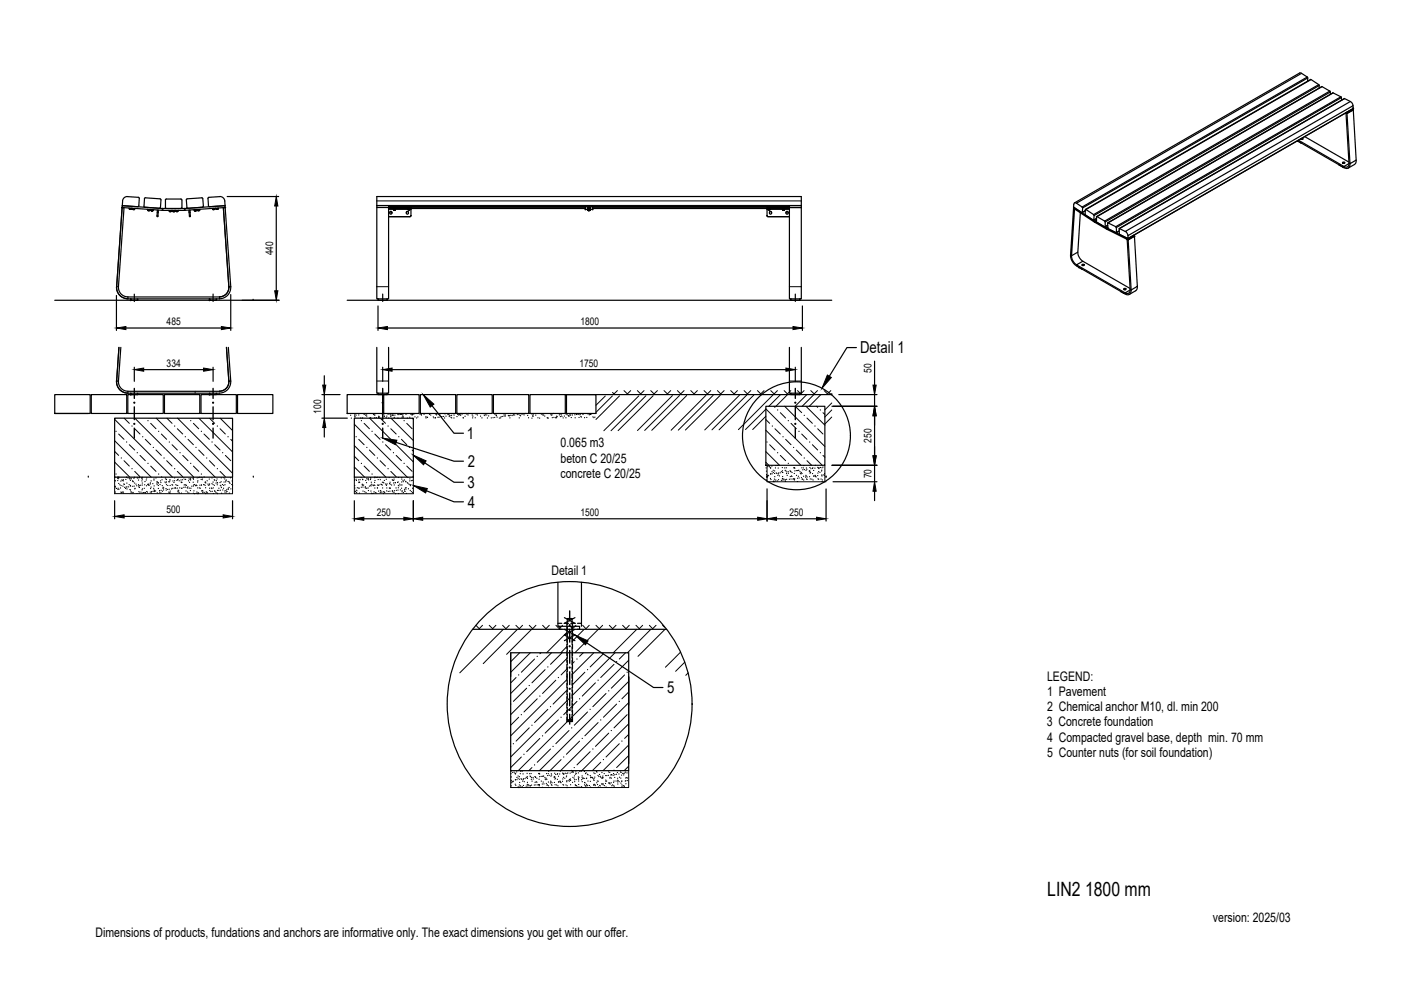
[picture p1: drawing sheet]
<svg xmlns="http://www.w3.org/2000/svg" width="297mm" height="210mm" viewBox="0 0 297 210" stroke-linecap="round" stroke-linejoin="round" font-family="sans-serif">
<defs><g id="words">
<text font-size="4.2" x="222" y="189.9">LIN2 1800 mm</text>
<g font-size="3.5">
<text x="182.4" y="74.9">Detail 1</text>
<text x="99" y="93.1">1</text>
<text x="99.2" y="99">2</text>
<text x="99.1" y="103.5">3</text>
<text x="99.2" y="107.6">4</text>
<text x="141.4" y="147">5</text>
</g>
<g font-size="2.8">
<text x="118.8" y="94.9">0.065 m3</text>
<text x="118.8" y="98.1">beton C 20/25</text>
<text x="118.8" y="101.3">concrete C 20/25</text>
<text x="116.9" y="122">Detail 1</text>
<text x="222" y="144.4">LEGEND:</text>
<text x="222" y="147.6">1 Pavement</text>
<text x="221.9" y="154">3 Concrete foundation</text>
<text x="222" y="150.7">2 Chemical anchor M10, dl. min 200</text>
<text x="222" y="157.2">4 Compacted gravel base, depth min. 70 mm</text>
<text x="222" y="160.4">5 Counter nuts (for soil foundation)</text>
<text x="257.2" y="195.4">version: 2025/03</text>
<text x="20.2" y="198.6">Dimensions of products, fundations and anchors are informative only. The exact dimensions you get with our offer.</text>
</g>
<g font-size="2.2">
<text x="57.9" y="54.1" transform="rotate(-90 57.9 54.1)">440</text>
<text x="35.3" y="68.9">485</text>
<text x="123.1" y="68.9">1800</text>
<text x="35.3" y="77.7">334</text>
<text x="122.8" y="77.7">1750</text>
<text x="184.8" y="79.1" transform="rotate(-90 184.8 79.1)">50</text>
<text x="68.1" y="87.7" transform="rotate(-90 68.1 87.7)">100</text>
<text x="184.8" y="93.9" transform="rotate(-90 184.8 93.9)">250</text>
<text x="184.8" y="101.4" transform="rotate(-90 184.8 101.4)">70</text>
<text x="35.3" y="108.8">500</text>
<text x="79.9" y="109.3">250</text>
<text x="123.1" y="109.3">1500</text>
<text x="167.4" y="109.3">250</text>
</g>
</g></defs>
<!-- layer: 0 -->
<g fill="none" stroke="#000" stroke-width=".25">
<path d="M276 15.6l-.5-.1-47.7 27.5M277.2 16.3v.2M277.2 16.3l-47.8 27.6-1.5-.9-.2 .2-.1 .7 1.8 1.2 .1-1 47.8-27.6M277.2 16.3l-1.2-.7-47.8 27.5M277.3 16.5l-.1 .7M277.9 16.8v.1M277.9 16.8l-47.7 27.6M279.6 17.9l.1 .2M279.7 18.1l-47.7 27.6M279.7 18.1v.6M280.3 18.4l-47.8 27.5M281.9 19.3l.1 .2"/>
<path d="M281.9 19.3l-1.6-.9-47.7 27.5M281.9 19.3l-47.7 27.6-1.6-1M282.1 19.5l-47.8 27.6v.9M282.1 19.5v.5M282.6 19.7h.1M282.6 19.7l-47.7 27.6M275.1 29.9l9.9 5.7M275.1 29.9h.1M275.3 29.7l9.7 5.6 1-.6M275.9 30.3h.1M275.9 29.5h.3M276.1 29.2l.1 .1a.23 .23 0 0 1-.1 .3 .23 .23 0 0 1-.3-.2"/>
<path d="M276.6 29l9.4 5.4M284 35h.1M284 35l.7 .4M284.3 20.5l.1 .2M284.4 21.2v-.5l-47.7 27.6M284.6 34.5a.22 .22 0 0 1 .3-.2 .22 .22 0 0 1 .1 .3h-.3zM284.7 35.4h.1M284.7 34.6h.3M285.1 20.9l-47.8 27.6M285.3 23.9l.3 .2 1.3-.8 .6 10.6-1.3 .8-.6-10.6-.2-.1 .6 10.6a.62 .62 0 0 1 .1 .8l-.5 .3-.6-.1M285.6 23.8h.1M285.6 23.8l1.3-.8v.3l-1.3 .8z"/>
<path d="M286 34.6a.66 .66 0 0 1-.3 .7 .66 .66 0 0 1-.7 0v.3M286.3 21.5l-1.2-.6-47.8 27.6M286.9 22.4v.6l-47.7 27.6 47.7-27.6M286.9 23h.1M287.5 33.9l-.2 .9-1.5 .8M25.9 44l-1.2 16.8 1.2-16.8h.4l-1.2 16.8M25.9 43.5l.1 .1M26 43.6l3.2 .2 .2-.2M26 42.6l-.1 1M27.1 41.7a1.01 1.01 0 0 0-1.1 .9M27.1 41.7l2.4 .2-.1 1.8M27.3 44.1l.2 .2"/>
<path d="M27.5 44.3h.1M27.5 44.3h.2M27.7 44.3h.1M27.8 44.3h.1M27.9 44.1l-.1 .2M28 44.1l.2 .2M28.2 44.3h.1M28.2 44.3h.2M28.2 44.3v.1M28.3 44.3h.1M28.4 44.4h.1M28.4 44.3v.1"/>
<path d="M28.6 44.2l-.2 .2M30.6 42.1l.2-.2 3.3 .3-.1 1.8M30.6 42.1l-.1 1.6 .2 .2M30.7 43.9l3.1 .3M31.2 44.4l.2 .2M31.4 44.6h.1M31.4 44.5v.1M31.4 44.6h.2M31.5 44.5l.1 .1M31.6 44.6h.1M31.8 44.4l-.2 .2M31.9 44.4l.2 .2"/>
<path d="M32.1 44.6h.1M32.2 44.6h.1M32.3 44.6h.1M32.5 44.5l-.2 .1M33.4 44.5l-.1 1.4h.2l.1-1.4M34 44l-.2 .1M34.4 44.6h.1M34.4 44.6l-8.5-.6v-.4l8.6 .6h4.6l8.6-.6v.4l-8.4 .6M34.6 44.6h4.5M35.1 42.4l.2-.2h3.1l.2 .2M35.1 44l.2 .2M35.1 42.4v1.6"/>
<path d="M35.8 44.6l.1 .1M35.9 44.7l.1 .1M35.9 44.8h.1M36 44.8h.1M36.1 44.8h.1M36.2 44.8h.1M36.4 44.6l-.2 .2M36.5 44.6l.2 .2M36.7 44.8h.1M36.8 44.8h.1M36.9 44.7h.1M36.9 44.8h-.1"/>
<path d="M36.9 44.8h.1M36.9 44.8l.2-.2-.2 .2M37.2 44.6l.1 .1M37.4 44.8h.1M37.6 44.8h.1M37.7 44.8h-.1M37.8 44.6l-.1 .1M38.6 44l-.2 .2M38.6 42.4v1.6M39.2 44.6h-.1M39.6 44l.2 .1M40.3 44.5l.1 1.4h-.2l-.1-1.4"/>
<path d="M41.1 44.5l.2 .1M41.3 44.6h.1M41.4 44.6h.1M41.5 44.6h.1M41.5 44.6h-.1M41.7 44.4l-.2 .2M41.8 44.4l.2 .2M42 44.6h.1M42.1 44.6h.1M42.2 44.6h.1M42.4 44.4l-.2 .2M43 42.1l-.2-.2-3.2 .3v1.8"/>
<path d="M43 42.1l.1 1.6M43.1 43.7l-.2 .2-3.1 .3M44.3 41.8l-.2 .3 .1 1.6M45 44.2l.2 .2M45.2 44.4h.1M45.3 44.4h.1M45.4 44.3v.1M45.4 44.3l-.1 .1M45.6 44.1l-.2 .2M45.7 44.1l.2 .2M45.9 44.3h.1M46.1 44.3h.1"/>
<path d="M46.1 44.3h-.2M46.3 44.1l-.2 .2M46.6 41.7l-2.3 .1M46.6 41.7a1.01 1.01 0 0 1 1.1 .9v1M47.4 44l1.1 16.8-1.1-16.8h.3l1.2 16.8a2.4 2.4 0 0 1-2.4 2.5l-19.4 .1M47.7 43.6l-3.3 .2-.2-.2M47.7 43.5v.1M48.2 41.7h10.9M58.6 43.7v18M79.9 44v-.4h2.5v.4h4.7v1.7l-.2 .2M79.9 44h2.5v19.4h-2.5zM79.9 43.6v-1.9h90v1.9"/>
<path d="M82.4 44.2h4.6M82.4 43.8h85M82.4 45.9h4.5M82.6 45l.3-.2 .1 .1a.31 .31 0 0 1 .1 .3 .31 .31 0 0 1-.2 .2l-.3-.2M82.7 45.1v.1M83.5 44.4h.1M83.5 44.4v.1M83.5 44.4h.2M83.7 44.4h.1M83.7 44.4l-.1 .1M83.7 44.5h.1M83.7 44.4v.1"/>
<path d="M83.8 44.4h.1M83.9 44.3h-.6l.2 .2M83.9 44.3l-.1 .1M86.4 44.2l.2 .2M86.4 44.2h.6M86.6 44.4h.1M86.7 44.4h.1M86.8 44.4h.1M86.9 44.4h-.1M86.9 44.4h.1M87 44.2l-.1 .2M87 44.2h37.1"/>
<path d="M87.1 44.1h37M87.1 45.7l-.2 .2M124.1 43.6h1.5M124.1 43.7v.7h.6M124.6 44.2h.6M124.6 43.9l.1 .2M124.6 44.2l.1 .2M124.6 44.4l.1 .2M124.7 44.1h.1M124.7 44.4h.1M124.7 44.6h.1M124.8 44.6h.1"/>
<path d="M124.8 44.1h.1M124.8 44.4h.1M124.8 44.4h-.1M124.9 44.1h.1M124.9 44.4h-.1M124.9 44.4h.1M124.9 44.6h.1M125 44.1h.1M125 44.6h.1M125 44.4h.1M125 44.5v.1M125.2 44.2l-.2 .2"/>
<path d="M125.2 43.9h-.6M125.2 44.4l-.2 .2M125.2 43.9l-.2 .2M125.6 43.7v.7h-.6M125.6 44.1h37M162.6 45.7l.2 .2M162.7 44.2l.1 .2M162.7 44.2h.6l-.1 .2M162.7 44.2h-37.1M162.8 45.9h4.6M162.9 44.4h.1M163 44.4h-.1"/>
<path d="M163 44.4h.1M163.1 44.4h-.1M163.1 44.4h.1M163.2 44.4h-.1M163.2 44.4h.1M163.6 45l-.2-.2-.3 .2 .3 .4 .2-.2M163.6 45.1v.1M165.8 44.3l.2 .2M166 44.4h.1M166 44.4v.1M166 44.5h.1M166.1 44.5h.1"/>
<path d="M166.1 44.4h.1M166.2 44.5h.1M166.2 44.4h.1M166.2 44.4l.1 .1M166.3 44.3h.1l-.2 .2M166.3 44.3h-.5M167.4 43.6h2.5v.4h-2.5zM167.4 44h2.5v19.4h-2.5zM167.4 44.2h-4.7M167.4 44h-4.8v1.7l.2 .2M227 54.1a2.83 2.83 0 0 0 1.2 2.3M227.6 43.9l4.5 3v.2l-4.5-2.9z"/>
<path d="M227.6 44.2l.2 .1-.6 9.9-.2-.1zM227.6 43.9h.1M228.5 53.5a2.39 2.39 0 0 0 1.1 1.9M228.7 56.7h.1M228.8 56.7l.7 .4M228.8 56.7h.1M229.1 45.1l-.6 8.4-1.3 .7a2.39 2.39 0 0 0 1 1.9v.3l10.4 5.9M229.4 56.1a.21 .21 0 0 1 .3-.1 .21 .21 0 0 1 0 .3h-.3zM229.4 43.9l.1 .2M229.4 57.1h.1M229.5 57.1h.1M229.5 56.3h.3"/>
<path d="M230 45.4l1.8 1.3 .2-1M230.1 45.4l.1-1 1.7 1.1M230.1 44.7l-.6 .4 .6-.4M230.2 44.4l47.8-27.5 1.6 1-47.7 27.6M231.9 45.5l.1 .2M231.9 46.6l.6-.3-.6 .4M232.1 47.1l.1 .1M232.2 46.9l2.4 1.4v.3l-2.4-1.4zM232.5 46.7l-.3 .2M232.5 46.8l-.3 .1M232.6 45.9l-.1 .1 .1 1.1M232.6 47.2l1.6 .9"/>
<path d="M234.2 46.9l.1 .1M234.3 48l-.1 .1M234.6 48.5l.1 .1M234.6 48.3h.1M234.9 47.8l-.6 .3M234.9 47.7l-.6 .3M234.9 48.3l-.2 .1M234.9 48.2l-.3 .1M234.9 48.3l.1 .2M234.9 47.3l47.7-27.6 1.7 .8-47.7 27.6M236.6 48.1l.1 .1M236.6 48.1l-1.7-.8v1"/>
<path d="M236.7 48.3v1.1l-1.7-.9M237.3 49l-.6 .3M237.3 49.5l1.9 1.1-.1-.6M238.6 49.1l47.7-27.6 .4 .3 .2 .6-47.8 27.6-.2-.6zM238.6 49.1l-1.3-.6v1M239.2 50.6l1.3-.8v.3l-1.3 .8zM239.2 50.6l-4.5-2.2v.2l4.5 2.3-.2-.1 .6 10.6a.62 .62 0 0 1 0 .9l-.3 .2a.56 .56 0 0 1-.7-.4M239.2 50.9l1.3-.8 .6 10.6-1.3 .8zM240.5 49.8h.1M11.6 63.7h47.6M24.7 62.6v7.5M24.7 60.8a2.4 2.4 0 0 0 2.4 2.5"/>
<path d="M25.1 60.8a2 2 0 0 0 2 2.1M25.2 73.7l-.5 7.1M25.6 73.7l-.5 7.1M26.7 69.5h20.2M27.1 63h19.4M28.5 62.4v1.5M28.5 77.9v2.9M29.2 63.4v.3h-1.5v-.3v.3M30.5 78.4h12.7M45.2 62.3v1.6M45.2 77.9v2.9M45.9 63.4v.3h-1.5v-.3v.3"/>
<path d="M48 73.7l.5 7.1M48.4 73.7l.5 7.1a2.4 2.4 0 0 1-2.4 2.5M48.5 60.8a2 2 0 0 1-2 2.1M48.9 62.5v7.6M53.7 63.7h.1M68.8 79.7v2M73.6 63.7h102.7M79.9 73.7v9.7h2.5v-9.7M80.1 63.4v.3h2v-.3M80.1 64.9v5.2M81.1 62.3v1.6M81.1 77.9v2.9"/>
<path d="M82.1 69.5h86M83.1 78.4h83.5M167.4 73.7v9.7h2.5v-9.7M167.6 63.4v.3h2v-.3M168.6 62.3v1.6M168.6 77.9v2.9M170.1 64.9v5.2M181.6 73.7h-2l-3.8 6.1M185.4 76.6v5.1M237.6 61.8h.1M237.6 61.8l.7 .4M238.2 61.2a.23 .23 0 0 1 .4-.1 .23 .23 0 0 1 0 .3h-.3z"/>
<path d="M238.3 62.2h.1M238.3 61.4h.3M239.6 61.2l-10-5.8-1.4 .7 10.4 6M239.6 61.4a.67 .67 0 0 1-.3 .7 .67 .67 0 0 1-.7 0M239.6 61.5l-1 .6M241.1 60.7l-.1 .8-1.6 .9M11.6 83.7h7.5v4h-7.5zM11.6 87.7h7.1M19.4 83.7h7.5v4h-7.5zM24.3 88.7h25v12.5h-25zM24.7 80.8a2.4 2.4 0 0 0 2.4 2.5M25.1 80.8a2 2 0 0 0 2 2.1"/>
<path d="M27.1 83.7h7.5v4h-7.5zM27.1 83.4h19.4M29.2 83.4v.3h-1.5v-.3v.3M34.9 83.7h7.5v4h-7.5zM42.6 83.7h7.5v4h-7.5zM45.9 83.4v.3h-1.5v-.3v.3M48.5 80.8a2 2 0 0 1-2 2.1l-19.4 .1M50.4 83.7h7.5v4h-7.5zM68.2 83.7h3.9M68.2 88.7h5.4M68.8 83.7v5M68.8 90.6v2.1"/>
<path d="M73.6 83.7h7.5v4h-7.5zM75.1 88.7h12.5v12.5h-12.5zM80.1 83.4v.3h2v-.3M81.4 83.7h7.5v4h-7.5zM84 93.8l12.3 4h2M89.1 83.7h7.5v4h-7.5zM90.1 98.1l6.2 4.1h2M91.6 86l4.7 5.9h2M96.9 83.7h7.5v4h-7.5zM104.6 83.7h7.5v4h-7.5zM112.4 83.7h7.5v4h-7.5zM119.9 83.7h56.4"/>
<path d="M120.1 83.7h6.3v4h-6.3zM162.4 86.1h12.5v12.6h-12.5zM167.6 83.4v.3h2v-.3M176.3 83.7h.1M176.4 86.1h9.5M176.4 98.7h9.5M177.8 83.7h8.1M185.4 83.7v2.4M185.4 88.2v8.4M185.4 98.7v3.4M18.7 101.2h.1M24.3 106.2v3.8"/>
<path d="M26.3 109.5h21M49.3 106.2v3.8M53.7 101.2h.1M75.1 106.2v4.3M77.1 110h8.5M87.6 101.2h.1M87.6 106.2v4.3M89.6 110h71M90.4 104l5.9 2.4h2M162.6 101.2h.1M162.6 103.6v6.9M164.6 110h8.5"/>
<path d="M175.1 101.2h.1M175.1 103.7v6.8M176.6 102.1h9.3M185.4 104.2v1.9M100.2 133.4h41.1M108.3 138.4h25v25h-25zM108.3 138.5v4.9M118.3 123.5v9.3h4.6v.6M118.3 132.2h.8M118.7 132.8v.6M119.6 132.2h1M119.7 133.4l2.2 1.2-2.2 1.2"/>
<path d="M119.7 131l2.2 1.2M120.2 132.2v1.1M120.2 133.7v1M120.2 135.2v.9M120.2 136.6v1M120.2 138v1M120.2 139.5v.9M120.3 133.4h.1M120.3 131.2h1M120.3 131.2v1.2M120.3 132.9v.9M120.3 134.3v.9"/>
<path d="M120.3 135.7v1M120.3 137.2v.9M120.3 138.6v.9M121 132.2h1M121.3 133.4h.1M121.3 131.2v1.2M121.3 132.9v.9M121.3 134.3v.9M121.3 135.7v1M121.3 137.2v.9M121.3 138.6v.9M121.4 132.2v1.1"/>
<path d="M121.4 133.7v1M121.4 135.2v.9M121.4 136.6v1M121.4 138v1M121.4 139.5v.9M121.9 133.4l-2.2 1.2 2.2 1.2M121.9 131l-2.2 1.2M122.5 132.2h.8M123.3 123.5v9.3M124.4 136.3l14.2 9.5h2M120.2 140.9v1M120.2 142.3v2.1"/>
<path d="M120.2 144.9v.9M120.2 146.3v1M120.2 147.7v1M120.2 149.2v.9M120.2 150.6v.9M120.2 152v1h1.2v-1M120.3 152.6h1M120.3 140v1M120.3 141.4v1M120.3 142.9v.9M120.3 144.3v.9M120.3 145.7v1"/>
<path d="M120.3 147.1v1M120.3 148.6v.9M120.3 150v1M120.3 151.4v1.2M121.3 140v1M121.3 141.4v1M121.3 142.9v.9M121.3 144.3v.9M121.3 145.7v1M121.3 147.1v1M121.3 148.6v.9M121.3 150v1"/>
<path d="M121.3 151.4v1.2M121.4 140.9v1M121.4 142.3v2.1M121.4 144.9v.9M121.4 146.3v1M121.4 147.7v1M121.4 149.2v.9M121.4 150.6v.9M133.3 143.5v18.4"/>
<circle cx="86.3" cy="45.1" r=".26"/>
<circle cx="166.8" cy="45.1" r=".26"/>
<circle cx="168.9" cy="92.4" r="11.4"/>
<circle cx="120.8" cy="149.3" r="26"/>
</g>
<g fill="none" stroke="#000" stroke-width=".3">
<path d="M28.5 82.4v2.1M28.5 86.3v2.7M28.5 90.8v2.1M45.2 82.4v2.1M45.2 86.3v2.7M45.2 90.8v2.1M81.1 82.4v2.1M81.1 86.3v2.7M81.1 90.8v2.1M168.6 82.4v2.1M168.6 86.3v2.7M168.6 90.8v2.1"/>
<path d="M120.8 129.5v2.1M120.8 133.4v2.7M120.8 137.9v2.7M120.8 142.4v2.7M120.8 146.9v2.7M120.8 151.4v2.1"/>
</g>
<g fill="#000" stroke="#000" stroke-width=".21">
<path d="M58.6 41.7l.3 2h-.7zM24.7 69.5l2-.3v.7zM28.5 78.4l2-.4v.7zM43.2 78l2 .4-2 .3zM46.9 69.2l2 .3-2 .4zM58.2 61.7h.7l-.3 2zM80.1 69.5l2-.3v.7zM81.1 78.4l2-.4v.7zM166.6 78l2 .4-2 .3zM168.1 69.2l2 .3-2 .4zM68.4 81.7h.7l-.3 2zM68.8 88.7l.3 1.9h-.7z"/>
<path d="M81.1 92.9l3 .4-.3 1zM87.6 96.5l2.7 1.2-.5 .8zM89.7 83.7l2.3 2-.8 .6zM175.4 79.5l.9 .5-2 2.3zM185.4 86.1l.4 2.1h-.7zM185.1 96.6h.7l-.4 2.1zM185.1 81.7h.7l-.4 2zM24.3 109.5l2-.4v.7zM47.3 109.1l2 .4-2 .3zM75.1 110l2-.3v.6zM85.6 109.7l2 .3-2 .3zM87.6 110l2-.3v.6z"/>
<path d="M87.6 102.9l3 .7-.4 .9zM160.6 109.7l2 .3-2 .3zM162.6 110l2-.3v.6zM173.1 109.7l2 .3-2 .3zM185.4 102.1l.4 2.1h-.7zM121.9 134.6l2.8 1.3-.6 .8z"/>
<circle cx="284" cy="35" r=".11"/>
<circle cx="286.9" cy="23" r=".11"/>
<circle cx="25.9" cy="44" r=".11"/>
<circle cx="27.5" cy="44.3" r=".11"/>
<circle cx="27.6" cy="44.3" r=".11"/>
<circle cx="27.7" cy="44.3" r=".11"/>
<circle cx="27.8" cy="44.3" r=".11"/>
<circle cx="28.2" cy="44.3" r=".08"/>
<circle cx="28.2" cy="44.3" r=".11"/>
<circle cx="28.3" cy="44.3" r=".08"/>
<circle cx="28.3" cy="44.3" r=".11"/>
<circle cx="28.3" cy="44.4" r=".11"/>
<circle cx="28.4" cy="44.4" r=".11"/>
<circle cx="31.4" cy="44.6" r=".11"/>
<circle cx="31.5" cy="44.6" r=".11"/>
<circle cx="31.6" cy="44.6" r=".08"/>
<circle cx="31.6" cy="44.6" r=".11"/>
<circle cx="32.1" cy="44.6" r=".11"/>
<circle cx="32.2" cy="44.6" r=".08"/>
<circle cx="32.2" cy="44.6" r=".11"/>
<circle cx="32.3" cy="44.6" r=".11"/>
<circle cx="36" cy="44.8" r=".11"/>
<circle cx="36.1" cy="44.8" r=".11"/>
<circle cx="36.2" cy="44.8" r=".11"/>
<circle cx="36.7" cy="44.8" r=".11"/>
<circle cx="36.8" cy="44.8" r=".11"/>
<circle cx="36.9" cy="44.8" r=".11"/>
<circle cx="37" cy="44.8" r=".08"/>
<circle cx="37" cy="44.8" r=".11"/>
<circle cx="37.4" cy="44.8" r=".11"/>
<circle cx="37.5" cy="44.8" r=".11"/>
<circle cx="37.6" cy="44.8" r=".11"/>
<circle cx="41.3" cy="44.6" r=".11"/>
<circle cx="41.4" cy="44.6" r=".11"/>
<circle cx="41.5" cy="44.6" r=".11"/>
<circle cx="41.5" cy="44.6" r=".08"/>
<circle cx="41.6" cy="44.6" r=".11"/>
<circle cx="42" cy="44.6" r=".11"/>
<circle cx="42" cy="44.6" r=".08"/>
<circle cx="42.1" cy="44.6" r=".11"/>
<circle cx="42.2" cy="44.6" r=".11"/>
<circle cx="45.2" cy="44.4" r=".11"/>
<circle cx="45.3" cy="44.4" r=".11"/>
<circle cx="45.4" cy="44.3" r=".11"/>
<circle cx="45.9" cy="44.3" r=".11"/>
<circle cx="46" cy="44.3" r=".11"/>
<circle cx="46.1" cy="44.3" r=".11"/>
<circle cx="47.7" cy="44" r=".11"/>
<circle cx="83.5" cy="44.4" r=".11"/>
<circle cx="83.5" cy="44.5" r=".11"/>
<circle cx="83.6" cy="44.4" r=".08"/>
<circle cx="83.6" cy="44.4" r=".11"/>
<circle cx="83.6" cy="44.5" r=".11"/>
<circle cx="83.7" cy="44.4" r=".11"/>
<circle cx="83.7" cy="44.5" r=".11"/>
<circle cx="83.8" cy="44.4" r=".11"/>
<circle cx="86.6" cy="44.4" r=".08"/>
<circle cx="86.6" cy="44.4" r=".11"/>
<circle cx="86.7" cy="44.4" r=".11"/>
<circle cx="86.8" cy="44.4" r=".11"/>
<circle cx="86.9" cy="44.4" r=".11"/>
<circle cx="124.1" cy="44.4" r=".11"/>
<circle cx="124.7" cy="44.6" r=".08"/>
<circle cx="124.7" cy="44.1" r=".11"/>
<circle cx="124.7" cy="44.6" r=".11"/>
<circle cx="124.7" cy="44.4" r=".11"/>
<circle cx="124.8" cy="44.1" r=".11"/>
<circle cx="124.8" cy="44.4" r=".11"/>
<circle cx="124.8" cy="44.6" r=".11"/>
<circle cx="124.8" cy="44.6" r=".08"/>
<circle cx="124.9" cy="44.4" r=".08"/>
<circle cx="124.9" cy="44.4" r=".11"/>
<circle cx="124.9" cy="44.6" r=".11"/>
<circle cx="124.9" cy="44.1" r=".11"/>
<circle cx="124.9" cy="44.1" r=".08"/>
<circle cx="125" cy="44.4" r=".08"/>
<circle cx="125" cy="44.4" r=".11"/>
<circle cx="125" cy="44.6" r=".11"/>
<circle cx="125" cy="44.1" r=".11"/>
<circle cx="125" cy="44.1" r=".08"/>
<circle cx="125.6" cy="44.4" r=".11"/>
<circle cx="162.9" cy="44.4" r=".11"/>
<circle cx="163" cy="44.4" r=".11"/>
<circle cx="163.1" cy="44.4" r=".11"/>
<circle cx="163.2" cy="44.4" r=".08"/>
<circle cx="163.2" cy="44.4" r=".11"/>
<circle cx="166" cy="44.4" r=".11"/>
<circle cx="166" cy="44.5" r=".11"/>
<circle cx="166.1" cy="44.5" r=".11"/>
<circle cx="166.1" cy="44.4" r=".11"/>
<circle cx="166.2" cy="44.5" r=".11"/>
<circle cx="166.2" cy="44.4" r=".08"/>
<circle cx="166.2" cy="44.4" r=".11"/>
<circle cx="166.2" cy="44.5" r=".08"/>
<circle cx="166.3" cy="44.4" r=".11"/>
<circle cx="228.7" cy="56.7" r=".11"/>
<circle cx="239" cy="50.8" r=".11"/>
<circle cx="240.5" cy="50.1" r=".11"/>
<circle cx="27.7" cy="63.7" r=".11"/>
<circle cx="44.4" cy="63.7" r=".11"/>
<circle cx="48.5" cy="60.8" r=".08"/>
<circle cx="24.7" cy="80.8" r=".08"/>
<circle cx="27.7" cy="83.7" r=".11"/>
<circle cx="28.5" cy="85.4" r=".12"/>
<circle cx="28.5" cy="89.9" r=".12"/>
<circle cx="44.4" cy="83.7" r=".11"/>
<circle cx="45.2" cy="85.4" r=".12"/>
<circle cx="45.2" cy="89.9" r=".12"/>
<circle cx="48.5" cy="80.8" r=".08"/>
<circle cx="81.1" cy="89.9" r=".12"/>
<circle cx="81.1" cy="85.4" r=".12"/>
<circle cx="168.6" cy="85.4" r=".12"/>
<circle cx="168.6" cy="89.9" r=".12"/>
<circle cx="120.8" cy="132.5" r=".12"/>
<circle cx="120.8" cy="137" r=".12"/>
<circle cx="120.8" cy="150.5" r=".12"/>
<circle cx="120.8" cy="146" r=".12"/>
<circle cx="120.8" cy="141.5" r=".12"/>
</g>
<!-- layer: SRAFY -->
<g fill="none" stroke="#000" stroke-width=".21">
<path d="M24.3 98l3.2 3.2M24.3 93.4l7.8 7.8M24.3 88.9l12.3 12.3M24.3 95.7l.9 .9M25.2 92l1.1 1.1M26.3 97.7l1.1 1.1M26.3 88.7l1.1 1.1M27.4 94.3l1.2 1.1M28.6 99.9l1.1 1.2M28.6 90.9l1.1 1.1M28.6 88.7l12.5 12.5M29.7 96.6l1.1 1.1"/>
<path d="M30.8 93.1l1.1 1.2M31.9 98.8l1.2 1.1M31.9 89.8l1.2 1.1M33.1 95.4l1.1 1.2M33.1 88.7l12.5 12.5M34.2 92l1.1 1.1M35.3 97.7l1.2 1.1M35.4 88.7l1.1 1.1M36.5 94.3l1.1 1.1M37.6 99.9l1.1 1.2M37.6 90.9l1.1 1.1M37.6 88.7l11.7 11.6"/>
<path d="M38.7 96.6l1.2 1.1M39.9 93.1l1.1 1.2M41 98.8l1.1 1.1M41 89.8l1.1 1.1M42.1 95.4l1.2 1.2M42.2 88.7l7.1 7.1M43.3 92l1.1 1.1M44.4 97.7l1.1 1.1M44.4 88.7l1.1 1.1M45.5 94.3l1.2 1.1M46.7 99.9l1.1 1.2M46.7 90.9l1.1 1.1"/>
<path d="M46.7 88.7l2.6 2.6M47.8 96.6l1.1 1.1M48.9 93.1l.4 .4M75.1 99l2.2 2.2M75.1 94.5l6.7 6.7M75.1 90l11.2 11.2M75.1 96.7l1 1M76.1 93.1l1.1 1.2M77.2 98.8l1.1 1.1M77.2 89.8l1.1 1.1M78.3 95.4l1.2 1.2M78.4 88.7l9.2 9.2"/>
<path d="M79.5 92l1.1 1.1M80.6 97.7l1.1 1.1M80.6 88.7l1.1 1.1M81.7 94.3l1.2 1.1M82.9 99.9l1.1 1.2M82.9 90.9l1.1 1.1M82.9 88.7l4.7 4.7M84 96.6l1.1 1.1M85.1 93.1l1.1 1.2M86.2 98.8l1.2 1.1M86.2 89.8l1.2 1.1M87.4 95.4l.2 .3"/>
<path d="M87.4 88.7l.2 .2M128.3 84l-1.9 1.9M129.8 83.9l-3.4 3.5M130.9 82.8l-.7 .7-.3-.3M131.3 83.9l-4.9 5M132.3 82.8l.7 .7 .7-.7M135.1 82.8l.7 .7 .8-.7M135.5 83.9l-7.5 7.4M137 83.9l-7.5 7.4M138 82.8l.7 .7 .7-.7M138.5 83.9l-7.5 7.4M140.8 82.8l.7 .7 .7-.7"/>
<path d="M142.6 83.9l-7.4 7.4M143.6 82.8l.7 .7 .7-.7M144.1 83.9l-7.4 7.4M145.6 83.9l-7.4 7.3M146.5 82.8l.7 .7 .7-.7M149.3 82.8l.7 .7 .7-.7M149.7 83.8l-7.4 7.4M151.2 83.8l-7.4 7.4M152.1 82.8l.7 .7 .7-.7M152.7 83.8l-7.4 7.4M154.9 82.8l.7 .7 .7-.7M156.8 83.8l-7.4 7.4"/>
<path d="M157.8 82.8l.7 .7 .7-.7M158.3 83.8l-7.4 7.3M159.8 83.8l-7.4 7.3M160.6 82.8l.7 .7 .7-.7M162.4 86.8l-4.3 4.3M162.4 95.8l2.9 2.9M162.4 91.2l7.4 7.5M162.4 86.7l11.9 12M162.4 98l.6 .7M162.4 89l.8 .8M162.4 88.3l-2.8 2.8M162.6 98.7v3.4h12.5"/>
<path d="M163.2 94.3l1.1 1.1M163.4 82.8l.7 .7 .7-.7M163.9 83.7l-7.3 7.4M164.1 86.1l.2 .3M164.3 90.9l1.1 1.1M165.4 83.7l-2.4 2.5M165.4 96.6l1.2 1.1M165.4 87.5l1.2 1.1M166.3 82.8l.6 .7 .8-.7M166.4 86.1l8.5 8.6M166.6 93.1l1.1 1.2M166.9 83.7l-2.4 2.5"/>
<path d="M167.7 89.8l1.1 1.1M168.8 95.4l1.2 1.2M168.8 86.4l1.2 1.1M169.1 82.8l.7 .7 .7-.7M170 92l1.1 1.1M170.9 86.1l4 4M171 83.7l-2.4 2.5M171.1 97.7l1 1M171.1 88.6l1.1 1.2M171.9 82.8l.7 .7 .7-.7M172.2 94.3l1.2 1.1M172.5 83.7l-2.4 2.5"/>
<path d="M173.2 86.1l.2 .3M173.4 90.9l1.1 1.1M174 83.7l-2.4 2.5M174.5 96.6l.4 .3M174.5 87.5l.4 .4M174.7 82.8l.7 .7 .8-.7M174.9 98.7v3.4M176.3 86.9l-1.4 1.5M176.3 85.4l-1.4 1.5M176.3 88.4l-1.4 1.5M24.3 101.2v3.5h25v-3.5M25.2 101.1l.1 .1"/>
<path d="M34.2 101.1l.1 .1M43.3 101.1l.1 .1M75.1 101.2v3.5h12.5v-3.5M79.5 101.1l.1 .1M100.9 132.6l.7 .7 .7-.7M103.7 132.6l.7 .7 .7-.7M106.6 132.6l.7 .7 .7-.7M106.7 133.4l-9.2 9.3M109.4 132.6l.7 .7 .7-.7M109.7 133.4l-7.2 7.3M110.2 138.4l-1.9 1.9M112.2 132.6l.7 .7 .7-.7"/>
<path d="M112.4 138.4l-4.1 4.2M112.7 133.4l-5.3 5.3M113.3 139.7l-2.8 2.8M114.7 138.4l-.2 .2M115 132.6l.7 .7 .8-.7M116.9 138.4l-8.6 8.6M117.9 132.6l.7 .7 .7-.7M119.2 138.4l-2.5 2.5M120.3 134l-4.4 4.4M120.3 137l-1.4 1.4M120.3 139.5l-12 12M120.7 132.6l.7 .7 .7-.7"/>
<path d="M121.4 138.4l-.1 .1M123.5 132.6l.7 .7 .7-.7M123.7 138.4l-.8 .8M123.9 133.4l-2.6 2.6M125.9 138.4l-4.6 4.6M126.4 132.6l.7 .7 .7-.7M126.9 133.4l-5 5M127.9 138.6l-2.8 2.8M129.2 132.6l.7 .7 .7-.7M130.4 138.4l-9.1 9.1M132 132.6l.7 .7 .7-.7M132.6 138.4l-1.3 1.3"/>
<path d="M133.3 140l-23.4 23.4M134.8 132.6l.7 .7 .8-.7M135 133.4l-5 5M137.7 132.6l.7 .7 .7-.7M138 133.4l-5 5M140.5 132.6l.4 .4M141 133.4l-5.7 5.8M144.3 138.3l-3.2 3.2M108.3 158.3h.1M109.4 143.7l-1.1 1.1M110 152.1l-1.7 1.7M111.7 145.9l-2.9 2.8"/>
<path d="M112.2 154.3l-2.8 2.8M113.9 148.2l-2.8 2.8M114.5 156.6l-2.8 2.8M115.6 142l-2.8 2.8M116.1 150.4l-2.8 2.8M116.7 158.8l-2.8 2.8M117.8 144.2l-2.8 2.8M118.4 152.6l-2.8 2.8M120.1 146.5l-2.8 2.8M120.3 144l-12 12M120.3 141.8l-1.3 1.3M120.6 154.9l-2.8 2.8"/>
<path d="M120.8 147.9l-12.5 12.6M121.8 140.3l-.5 .5M122.3 148.7l-2.8 2.8M122.9 157.1l-2.8 2.8M124 142.5l-2.7 2.8M124.6 151l-2.8 2.8M125.1 159.4l-2.8 2.8M126.2 144.8l-2.7 2.8M126.8 153.2l-2.8 2.8M128.5 147l-2.8 2.8M129.1 155.4l-2.9 2.9M130.2 140.9l-2.8 2.8"/>
<path d="M130.7 149.3l-2.8 2.8M131.3 157.7l-2.8 2.8M132.4 143.1l-2.8 2.8M133 151.5l-2.8 2.8M133.3 144.5l-18.9 18.9M133.3 149l-14.4 14.4M133.3 153.5l-10 9.9M133.3 158l-5.4 5.4M133.3 146.7l-1.4 1.5M133.3 155.7l-.9 .9M145.2 140.4l-2 1.9M145.9 142.7l-.5 .5"/>
<path d="M108.3 163.4v3.6h25v-3.6M110.5 160.5l-2.2 2.2M112.8 162.7l-.7 .7M119 161.1l-2.4 2.3M121.2 163.3l-.1 .1M127.4 161.6l-1.8 1.8M133.3 162.4l-1 1M133.3 160.2l-2.6 2.5"/>
</g>
<g fill="#000" stroke="#000" stroke-width=".21">
<circle cx="24.6" cy="91.4" r=".04"/>
<circle cx="31.4" cy="89.2" r=".04"/>
<circle cx="33.6" cy="91.4" r=".04"/>
<circle cx="37" cy="99.4" r=".04"/>
<circle cx="37" cy="90.3" r=".04"/>
<circle cx="38.2" cy="96" r=".04"/>
<circle cx="40.4" cy="98.2" r=".04"/>
<circle cx="40.4" cy="89.2" r=".04"/>
<circle cx="42.7" cy="91.4" r=".04"/>
<circle cx="43.8" cy="97.1" r=".04"/>
<circle cx="46.1" cy="90.3" r=".04"/>
<circle cx="47.2" cy="96" r=".04"/>
<circle cx="74.3" cy="88" r=".04"/>
<circle cx="76.1" cy="88" r=".04"/>
<circle cx="76.5" cy="88.6" r=".04"/>
<circle cx="76.6" cy="89.2" r=".04"/>
<circle cx="76.6" cy="98.2" r=".04"/>
<circle cx="77.7" cy="88" r=".04"/>
<circle cx="78.4" cy="88.6" r=".04"/>
<circle cx="78.6" cy="88.5" r=".04"/>
<circle cx="79.4" cy="88" r=".04"/>
<circle cx="79.5" cy="88" r=".04"/>
<circle cx="80" cy="97.1" r=".04"/>
<circle cx="80.4" cy="88.6" r=".04"/>
<circle cx="81.1" cy="87.9" r=".04"/>
<circle cx="81.9" cy="88.5" r=".04"/>
<circle cx="82.2" cy="87.7" r=".04"/>
<circle cx="82.3" cy="99.4" r=".04"/>
<circle cx="82.3" cy="87.8" r=".04"/>
<circle cx="82.4" cy="88.6" r=".04"/>
<circle cx="82.9" cy="88.1" r=".04"/>
<circle cx="83.1" cy="87.9" r=".04"/>
<circle cx="83.2" cy="88.1" r=".04"/>
<circle cx="83.4" cy="96" r=".04"/>
<circle cx="83.6" cy="88.5" r=".04"/>
<circle cx="84.4" cy="87.9" r=".04"/>
<circle cx="84.6" cy="87.9" r=".04"/>
<circle cx="85.5" cy="88.4" r=".04"/>
<circle cx="85.7" cy="89.2" r=".04"/>
<circle cx="86.8" cy="94.9" r=".04"/>
<circle cx="87.4" cy="87.9" r=".04"/>
<circle cx="88" cy="88.4" r=".04"/>
<circle cx="88.6" cy="88.4" r=".04"/>
<circle cx="89.9" cy="87.8" r=".04"/>
<circle cx="90.3" cy="88.4" r=".04"/>
<circle cx="90.3" cy="88.6" r=".04"/>
<circle cx="90.5" cy="88.4" r=".04"/>
<circle cx="90.6" cy="88.5" r=".04"/>
<circle cx="91.1" cy="87.7" r=".04"/>
<circle cx="91.3" cy="88" r=".04"/>
<circle cx="92" cy="88.6" r=".04"/>
<circle cx="92.3" cy="88.6" r=".04"/>
<circle cx="92.4" cy="87.9" r=".04"/>
<circle cx="92.5" cy="88" r=".04"/>
<circle cx="92.7" cy="87.7" r=".04"/>
<circle cx="94.3" cy="88.6" r=".04"/>
<circle cx="94.6" cy="88.2" r=".04"/>
<circle cx="95" cy="87.8" r=".04"/>
<circle cx="95.3" cy="88" r=".04"/>
<circle cx="95.6" cy="88.5" r=".04"/>
<circle cx="95.7" cy="88.1" r=".04"/>
<circle cx="96.1" cy="87.7" r=".04"/>
<circle cx="96.3" cy="88" r=".04"/>
<circle cx="96.9" cy="88.3" r=".04"/>
<circle cx="97" cy="87.8" r=".04"/>
<circle cx="97.1" cy="87.9" r=".04"/>
<circle cx="97.7" cy="88" r=".04"/>
<circle cx="97.7" cy="87.7" r=".04"/>
<circle cx="98.2" cy="88.6" r=".04"/>
<circle cx="98.6" cy="88.3" r=".04"/>
<circle cx="99.4" cy="87.7" r=".04"/>
<circle cx="100.1" cy="88" r=".04"/>
<circle cx="100.2" cy="88.6" r=".04"/>
<circle cx="100.8" cy="88.6" r=".04"/>
<circle cx="100.9" cy="87.8" r=".04"/>
<circle cx="102.7" cy="88" r=".04"/>
<circle cx="102.9" cy="87.8" r=".04"/>
<circle cx="103.3" cy="88.6" r=".04"/>
<circle cx="103.6" cy="88.2" r=".04"/>
<circle cx="104.9" cy="88.5" r=".04"/>
<circle cx="105.2" cy="88.1" r=".04"/>
<circle cx="105.9" cy="88.6" r=".04"/>
<circle cx="106.1" cy="88.6" r=".04"/>
<circle cx="106.9" cy="87.8" r=".04"/>
<circle cx="106.9" cy="88.2" r=".04"/>
<circle cx="107.1" cy="88.2" r=".04"/>
<circle cx="107.8" cy="88.1" r=".04"/>
<circle cx="107.9" cy="88.2" r=".04"/>
<circle cx="108.1" cy="88.6" r=".04"/>
<circle cx="108.3" cy="88.1" r=".04"/>
<circle cx="108.6" cy="88.1" r=".04"/>
<circle cx="108.8" cy="88" r=".04"/>
<circle cx="108.9" cy="87.8" r=".04"/>
<circle cx="109.1" cy="88" r=".04"/>
<circle cx="109.7" cy="87.9" r=".04"/>
<circle cx="110" cy="87.8" r=".04"/>
<circle cx="110.1" cy="88.6" r=".04"/>
<circle cx="110.3" cy="88.1" r=".04"/>
<circle cx="110.5" cy="87.8" r=".04"/>
<circle cx="111.1" cy="88" r=".04"/>
<circle cx="112.1" cy="88.6" r=".04"/>
<circle cx="112.9" cy="88.2" r=".04"/>
<circle cx="113" cy="88.3" r=".04"/>
<circle cx="114.4" cy="88.7" r=".04"/>
<circle cx="114.8" cy="87.8" r=".04"/>
<circle cx="115.5" cy="88.2" r=".04"/>
<circle cx="116.8" cy="87.8" r=".04"/>
<circle cx="116.9" cy="88" r=".04"/>
<circle cx="117.1" cy="88.5" r=".04"/>
<circle cx="117.4" cy="88.5" r=".04"/>
<circle cx="118.7" cy="87.8" r=".04"/>
<circle cx="119" cy="88" r=".04"/>
<circle cx="119.9" cy="87.7" r=".04"/>
<circle cx="120" cy="88.6" r=".04"/>
<circle cx="120.6" cy="88.3" r=".04"/>
<circle cx="120.8" cy="88.1" r=".04"/>
<circle cx="121.1" cy="88.5" r=".04"/>
<circle cx="121.4" cy="88" r=".04"/>
<circle cx="121.9" cy="88.6" r=".04"/>
<circle cx="122.7" cy="87.8" r=".04"/>
<circle cx="122.8" cy="88.5" r=".04"/>
<circle cx="123.1" cy="87.8" r=".04"/>
<circle cx="123.1" cy="88.3" r=".04"/>
<circle cx="123.3" cy="88.4" r=".04"/>
<circle cx="123.6" cy="87.9" r=".04"/>
<circle cx="124.4" cy="88.5" r=".04"/>
<circle cx="124.9" cy="87.9" r=".04"/>
<circle cx="125.9" cy="88.5" r=".04"/>
<circle cx="162.4" cy="99.2" r=".04"/>
<circle cx="162.5" cy="98.7" r=".04"/>
<circle cx="162.5" cy="99.9" r=".04"/>
<circle cx="162.8" cy="98.9" r=".04"/>
<circle cx="163.4" cy="99.2" r=".04"/>
<circle cx="163.6" cy="98.8" r=".04"/>
<circle cx="163.7" cy="90.3" r=".04"/>
<circle cx="163.9" cy="99.7" r=".04"/>
<circle cx="164.4" cy="99.2" r=".04"/>
<circle cx="164.5" cy="98.7" r=".04"/>
<circle cx="165.9" cy="99.1" r=".04"/>
<circle cx="166.6" cy="99.8" r=".04"/>
<circle cx="167.1" cy="98.2" r=".04"/>
<circle cx="167.5" cy="99.8" r=".04"/>
<circle cx="167.6" cy="99.9" r=".04"/>
<circle cx="168.3" cy="94.9" r=".04"/>
<circle cx="168.4" cy="99.2" r=".04"/>
<circle cx="168.8" cy="99.8" r=".04"/>
<circle cx="169.1" cy="99.8" r=".04"/>
<circle cx="169.2" cy="99.7" r=".04"/>
<circle cx="169.4" cy="99.7" r=".04"/>
<circle cx="169.4" cy="91.4" r=".04"/>
<circle cx="170.3" cy="99.2" r=".04"/>
<circle cx="170.4" cy="98.7" r=".04"/>
<circle cx="170.5" cy="97.1" r=".04"/>
<circle cx="170.5" cy="99.6" r=".04"/>
<circle cx="170.9" cy="99.7" r=".04"/>
<circle cx="171" cy="99.2" r=".04"/>
<circle cx="171.6" cy="99.8" r=".04"/>
<circle cx="171.7" cy="99.9" r=".04"/>
<circle cx="172.3" cy="99.3" r=".04"/>
<circle cx="172.3" cy="99.2" r=".04"/>
<circle cx="172.8" cy="99.3" r=".04"/>
<circle cx="172.8" cy="90.3" r=".04"/>
<circle cx="172.9" cy="98.7" r=".04"/>
<circle cx="173.4" cy="99.1" r=".04"/>
<circle cx="173.5" cy="99.2" r=".04"/>
<circle cx="173.6" cy="100" r=".04"/>
<circle cx="173.6" cy="99.3" r=".04"/>
<circle cx="173.6" cy="99.2" r=".04"/>
<circle cx="173.9" cy="96" r=".04"/>
<circle cx="173.9" cy="86.9" r=".04"/>
<circle cx="173.9" cy="99.1" r=".04"/>
<circle cx="174.2" cy="99.7" r=".04"/>
<circle cx="24.3" cy="103.2" r=".04"/>
<circle cx="24.4" cy="101.9" r=".04"/>
<circle cx="24.4" cy="104.3" r=".04"/>
<circle cx="24.4" cy="103.3" r=".04"/>
<circle cx="24.6" cy="100.5" r=".04"/>
<circle cx="24.7" cy="103.6" r=".04"/>
<circle cx="24.9" cy="101.2" r=".04"/>
<circle cx="24.9" cy="101.4" r=".04"/>
<circle cx="25" cy="103.8" r=".04"/>
<circle cx="25" cy="103.5" r=".04"/>
<circle cx="25.1" cy="101.3" r=".04"/>
<circle cx="25.2" cy="102.5" r=".04"/>
<circle cx="25.5" cy="103.5" r=".04"/>
<circle cx="25.7" cy="102.9" r=".04"/>
<circle cx="25.8" cy="104.5" r=".04"/>
<circle cx="26" cy="101.8" r=".04"/>
<circle cx="26.1" cy="104.3" r=".04"/>
<circle cx="26.1" cy="101.9" r=".04"/>
<circle cx="26.2" cy="101.7" r=".04"/>
<circle cx="26.2" cy="104.5" r=".04"/>
<circle cx="26.2" cy="102.6" r=".04"/>
<circle cx="26.4" cy="102.7" r=".04"/>
<circle cx="26.6" cy="103.6" r=".04"/>
<circle cx="26.7" cy="103.3" r=".04"/>
<circle cx="26.8" cy="101.2" r=".04"/>
<circle cx="26.9" cy="101.2" r=".04"/>
<circle cx="26.9" cy="102.4" r=".04"/>
<circle cx="26.9" cy="103.2" r=".04"/>
<circle cx="27.4" cy="102.8" r=".04"/>
<circle cx="27.5" cy="103.8" r=".04"/>
<circle cx="27.6" cy="101.8" r=".04"/>
<circle cx="27.6" cy="102.9" r=".04"/>
<circle cx="27.7" cy="103.9" r=".04"/>
<circle cx="27.7" cy="104.3" r=".04"/>
<circle cx="28.2" cy="104.4" r=".04"/>
<circle cx="28.3" cy="102.1" r=".04"/>
<circle cx="28.4" cy="101.4" r=".04"/>
<circle cx="28.4" cy="103.1" r=".04"/>
<circle cx="28.6" cy="103.5" r=".04"/>
<circle cx="28.8" cy="102.6" r=".04"/>
<circle cx="29" cy="103" r=".04"/>
<circle cx="29.3" cy="101.3" r=".04"/>
<circle cx="29.4" cy="101.8" r=".04"/>
<circle cx="29.4" cy="102.8" r=".04"/>
<circle cx="29.4" cy="103" r=".04"/>
<circle cx="29.4" cy="104.2" r=".04"/>
<circle cx="30.1" cy="101.5" r=".04"/>
<circle cx="30.1" cy="101.9" r=".04"/>
<circle cx="30.1" cy="101.2" r=".04"/>
<circle cx="30.1" cy="104.5" r=".04"/>
<circle cx="30.2" cy="103.6" r=".04"/>
<circle cx="30.4" cy="104.4" r=".04"/>
<circle cx="30.7" cy="102.8" r=".04"/>
<circle cx="30.7" cy="102.1" r=".04"/>
<circle cx="30.8" cy="104.4" r=".04"/>
<circle cx="31.1" cy="103" r=".04"/>
<circle cx="31.1" cy="104.2" r=".04"/>
<circle cx="31.4" cy="102.7" r=".04"/>
<circle cx="31.5" cy="102.8" r=".04"/>
<circle cx="31.9" cy="102.6" r=".04"/>
<circle cx="32" cy="103.3" r=".04"/>
<circle cx="32" cy="101.9" r=".04"/>
<circle cx="32.1" cy="104.5" r=".04"/>
<circle cx="32.5" cy="104.2" r=".04"/>
<circle cx="32.6" cy="101.5" r=".04"/>
<circle cx="32.7" cy="103.9" r=".04"/>
<circle cx="32.7" cy="103" r=".04"/>
<circle cx="32.8" cy="104" r=".04"/>
<circle cx="33" cy="104.1" r=".04"/>
<circle cx="33.3" cy="102.4" r=".04"/>
<circle cx="33.3" cy="102.1" r=".04"/>
<circle cx="33.3" cy="104.5" r=".04"/>
<circle cx="33.4" cy="102.2" r=".04"/>
<circle cx="33.6" cy="102.3" r=".04"/>
<circle cx="33.6" cy="103.6" r=".04"/>
<circle cx="33.6" cy="102.9" r=".04"/>
<circle cx="33.6" cy="102.4" r=".04"/>
<circle cx="33.8" cy="104.3" r=".04"/>
<circle cx="33.8" cy="104" r=".04"/>
<circle cx="34.1" cy="104.5" r=".04"/>
<circle cx="34.1" cy="102.3" r=".04"/>
<circle cx="34.4" cy="101.7" r=".04"/>
<circle cx="34.6" cy="103.3" r=".04"/>
<circle cx="34.7" cy="103.9" r=".04"/>
<circle cx="35.1" cy="101.3" r=".04"/>
<circle cx="35.2" cy="102.3" r=".04"/>
<circle cx="35.2" cy="101.6" r=".04"/>
<circle cx="35.2" cy="103.9" r=".04"/>
<circle cx="35.3" cy="101.7" r=".04"/>
<circle cx="35.6" cy="102.9" r=".04"/>
<circle cx="35.8" cy="102.1" r=".04"/>
<circle cx="35.9" cy="104.5" r=".04"/>
<circle cx="36" cy="104.6" r=".04"/>
<circle cx="36" cy="101.9" r=".04"/>
<circle cx="36" cy="101.7" r=".04"/>
<circle cx="36.1" cy="102.9" r=".04"/>
<circle cx="36.1" cy="104.5" r=".04"/>
<circle cx="36.1" cy="104.1" r=".04"/>
<circle cx="36.4" cy="103.7" r=".04"/>
<circle cx="36.5" cy="102.8" r=".04"/>
<circle cx="36.6" cy="102.9" r=".04"/>
<circle cx="36.7" cy="102" r=".04"/>
<circle cx="36.9" cy="102.3" r=".04"/>
<circle cx="36.9" cy="103.5" r=".04"/>
<circle cx="37" cy="101.9" r=".04"/>
<circle cx="37" cy="101.3" r=".04"/>
<circle cx="37.3" cy="103.5" r=".04"/>
<circle cx="37.7" cy="102.9" r=".04"/>
<circle cx="37.7" cy="104.1" r=".04"/>
<circle cx="37.8" cy="104.3" r=".04"/>
<circle cx="37.8" cy="103.9" r=".04"/>
<circle cx="38" cy="104.5" r=".04"/>
<circle cx="38.5" cy="103.5" r=".04"/>
<circle cx="38.5" cy="102.3" r=".04"/>
<circle cx="39.3" cy="103.3" r=".04"/>
<circle cx="39.4" cy="101.6" r=".04"/>
<circle cx="39.5" cy="102.9" r=".04"/>
<circle cx="39.7" cy="103.4" r=".04"/>
<circle cx="40" cy="104.5" r=".04"/>
<circle cx="40.1" cy="101.5" r=".04"/>
<circle cx="40.2" cy="102.3" r=".04"/>
<circle cx="40.2" cy="103.5" r=".04"/>
<circle cx="40.4" cy="104" r=".04"/>
<circle cx="40.4" cy="101.5" r=".04"/>
<circle cx="40.5" cy="103.5" r=".04"/>
<circle cx="41.1" cy="104.1" r=".04"/>
<circle cx="41.5" cy="103" r=".04"/>
<circle cx="41.7" cy="102.9" r=".04"/>
<circle cx="41.8" cy="101.3" r=".04"/>
<circle cx="41.9" cy="101.9" r=".04"/>
<circle cx="42" cy="104.5" r=".04"/>
<circle cx="42.1" cy="101.2" r=".04"/>
<circle cx="42.5" cy="103.5" r=".04"/>
<circle cx="42.7" cy="101.6" r=".04"/>
<circle cx="42.7" cy="102.8" r=".04"/>
<circle cx="42.7" cy="104.1" r=".04"/>
<circle cx="43" cy="104.4" r=".04"/>
<circle cx="43" cy="104.1" r=".04"/>
<circle cx="43.5" cy="102.9" r=".04"/>
<circle cx="43.5" cy="102.3" r=".04"/>
<circle cx="43.5" cy="102.2" r=".04"/>
<circle cx="43.6" cy="102.4" r=".04"/>
<circle cx="43.6" cy="104.6" r=".04"/>
<circle cx="43.9" cy="101.9" r=".04"/>
<circle cx="44" cy="104.5" r=".04"/>
<circle cx="44.2" cy="102.9" r=".04"/>
<circle cx="44.4" cy="101.6" r=".04"/>
<circle cx="44.4" cy="102.8" r=".04"/>
<circle cx="44.8" cy="103.5" r=".04"/>
<circle cx="44.9" cy="101.3" r=".04"/>
<circle cx="44.9" cy="102.5" r=".04"/>
<circle cx="45.2" cy="102.7" r=".04"/>
<circle cx="45.3" cy="104.6" r=".04"/>
<circle cx="45.4" cy="102.9" r=".04"/>
<circle cx="45.5" cy="104.1" r=".04"/>
<circle cx="45.8" cy="102.4" r=".04"/>
<circle cx="46" cy="101.5" r=".04"/>
<circle cx="46.1" cy="102.8" r=".04"/>
<circle cx="46.1" cy="102.3" r=".04"/>
<circle cx="46.4" cy="104" r=".04"/>
<circle cx="46.7" cy="102.3" r=".04"/>
<circle cx="46.9" cy="101.3" r=".04"/>
<circle cx="46.9" cy="103.4" r=".04"/>
<circle cx="47.4" cy="103.5" r=".04"/>
<circle cx="47.4" cy="102.9" r=".04"/>
<circle cx="47.4" cy="101.3" r=".04"/>
<circle cx="47.7" cy="102.8" r=".04"/>
<circle cx="48.1" cy="103.8" r=".04"/>
<circle cx="48.1" cy="104.2" r=".04"/>
<circle cx="48.3" cy="102.1" r=".04"/>
<circle cx="48.4" cy="103.5" r=".04"/>
<circle cx="48.6" cy="102.3" r=".04"/>
<circle cx="48.9" cy="101.3" r=".04"/>
<circle cx="49.2" cy="102" r=".04"/>
<circle cx="75.2" cy="101.8" r=".04"/>
<circle cx="75.7" cy="104" r=".04"/>
<circle cx="76.1" cy="103.5" r=".04"/>
<circle cx="76.1" cy="102.2" r=".04"/>
<circle cx="76.8" cy="102.8" r=".04"/>
<circle cx="76.8" cy="102.7" r=".04"/>
<circle cx="76.9" cy="101.7" r=".04"/>
<circle cx="76.9" cy="102.9" r=".04"/>
<circle cx="76.9" cy="103.3" r=".04"/>
<circle cx="77" cy="104.1" r=".04"/>
<circle cx="77.3" cy="104.3" r=".04"/>
<circle cx="77.6" cy="103.5" r=".04"/>
<circle cx="77.6" cy="104.4" r=".04"/>
<circle cx="78" cy="101.6" r=".04"/>
<circle cx="78.6" cy="101.7" r=".04"/>
<circle cx="78.6" cy="101.2" r=".04"/>
<circle cx="78.7" cy="102.2" r=".04"/>
<circle cx="78.8" cy="102.7" r=".04"/>
<circle cx="78.9" cy="100.5" r=".04"/>
<circle cx="79.1" cy="102.8" r=".04"/>
<circle cx="79.2" cy="103" r=".04"/>
<circle cx="79.2" cy="104.6" r=".04"/>
<circle cx="79.3" cy="104.3" r=".04"/>
<circle cx="79.5" cy="103.5" r=".04"/>
<circle cx="79.5" cy="102.9" r=".04"/>
<circle cx="79.6" cy="104.4" r=".04"/>
<circle cx="79.8" cy="101.2" r=".04"/>
<circle cx="80.2" cy="101.7" r=".04"/>
<circle cx="80.2" cy="102.9" r=".04"/>
<circle cx="80.4" cy="102.8" r=".04"/>
<circle cx="80.5" cy="101.2" r=".04"/>
<circle cx="80.6" cy="104.4" r=".04"/>
<circle cx="80.6" cy="101.7" r=".04"/>
<circle cx="80.8" cy="102.7" r=".04"/>
<circle cx="81.3" cy="102.3" r=".04"/>
<circle cx="81.3" cy="104.3" r=".04"/>
<circle cx="81.3" cy="104.6" r=".04"/>
<circle cx="81.5" cy="104.3" r=".04"/>
<circle cx="81.6" cy="104.4" r=".04"/>
<circle cx="81.9" cy="101.6" r=".04"/>
<circle cx="82" cy="104.1" r=".04"/>
<circle cx="82.3" cy="104.2" r=".04"/>
<circle cx="82.6" cy="102.5" r=".04"/>
<circle cx="82.7" cy="104.1" r=".04"/>
<circle cx="83" cy="102.8" r=".04"/>
<circle cx="83.2" cy="101.7" r=".04"/>
<circle cx="83.3" cy="104.3" r=".04"/>
<circle cx="83.3" cy="101.8" r=".04"/>
<circle cx="83.4" cy="102.4" r=".04"/>
<circle cx="83.5" cy="101.9" r=".04"/>
<circle cx="83.5" cy="101.6" r=".04"/>
<circle cx="83.6" cy="102.8" r=".04"/>
<circle cx="83.6" cy="104" r=".04"/>
<circle cx="84" cy="103.5" r=".04"/>
<circle cx="84.3" cy="102.3" r=".04"/>
<circle cx="84.4" cy="103.9" r=".04"/>
<circle cx="84.4" cy="102.2" r=".04"/>
<circle cx="84.5" cy="102.9" r=".04"/>
<circle cx="84.5" cy="101.2" r=".04"/>
<circle cx="84.5" cy="104.6" r=".04"/>
<circle cx="84.6" cy="103" r=".04"/>
<circle cx="84.7" cy="102.6" r=".04"/>
<circle cx="84.9" cy="103.9" r=".04"/>
<circle cx="85.1" cy="103.5" r=".04"/>
<circle cx="85.2" cy="102.2" r=".04"/>
<circle cx="85.2" cy="101.2" r=".04"/>
<circle cx="85.2" cy="101.6" r=".04"/>
<circle cx="85.3" cy="104" r=".04"/>
<circle cx="85.5" cy="102.1" r=".04"/>
<circle cx="85.5" cy="104.4" r=".04"/>
<circle cx="86" cy="103.5" r=".04"/>
<circle cx="86.1" cy="103.7" r=".04"/>
<circle cx="86.1" cy="103.4" r=".04"/>
<circle cx="86.5" cy="102.5" r=".04"/>
<circle cx="86.6" cy="103.6" r=".04"/>
<circle cx="86.9" cy="101.5" r=".04"/>
<circle cx="87" cy="102.8" r=".04"/>
<circle cx="87" cy="104" r=".04"/>
<circle cx="87" cy="103" r=".04"/>
<circle cx="87.2" cy="101.9" r=".04"/>
<circle cx="87.5" cy="103.5" r=".04"/>
<circle cx="162.8" cy="100.9" r=".04"/>
<circle cx="163.3" cy="101.4" r=".04"/>
<circle cx="163.4" cy="100.5" r=".04"/>
<circle cx="163.5" cy="101.7" r=".04"/>
<circle cx="163.7" cy="100.4" r=".04"/>
<circle cx="164" cy="102.1" r=".04"/>
<circle cx="164" cy="102" r=".04"/>
<circle cx="164.1" cy="102.1" r=".04"/>
<circle cx="164.2" cy="101.6" r=".04"/>
<circle cx="164.2" cy="100.4" r=".04"/>
<circle cx="164.3" cy="101.1" r=".04"/>
<circle cx="164.3" cy="102" r=".04"/>
<circle cx="164.6" cy="100.3" r=".04"/>
<circle cx="164.7" cy="100.4" r=".04"/>
<circle cx="164.8" cy="101.9" r=".04"/>
<circle cx="164.9" cy="100.8" r=".04"/>
<circle cx="165.1" cy="101.7" r=".04"/>
<circle cx="165.7" cy="100" r=".04"/>
<circle cx="165.9" cy="101" r=".04"/>
<circle cx="166" cy="101.8" r=".04"/>
<circle cx="166" cy="101.6" r=".04"/>
<circle cx="166.2" cy="101.6" r=".04"/>
<circle cx="166.5" cy="102.1" r=".04"/>
<circle cx="166.9" cy="100.8" r=".04"/>
<circle cx="167.1" cy="100" r=".04"/>
<circle cx="167.2" cy="100.3" r=".04"/>
<circle cx="167.6" cy="100" r=".04"/>
<circle cx="167.7" cy="101.6" r=".04"/>
<circle cx="167.8" cy="100.9" r=".04"/>
<circle cx="167.9" cy="101" r=".04"/>
<circle cx="168.2" cy="101.5" r=".04"/>
<circle cx="168.4" cy="101.8" r=".04"/>
<circle cx="168.4" cy="101.6" r=".04"/>
<circle cx="168.9" cy="100.8" r=".04"/>
<circle cx="169.1" cy="102.1" r=".04"/>
<circle cx="169.1" cy="101.4" r=".04"/>
<circle cx="169.3" cy="101" r=".04"/>
<circle cx="169.4" cy="101.3" r=".04"/>
<circle cx="169.6" cy="100" r=".04"/>
<circle cx="169.7" cy="100.4" r=".04"/>
<circle cx="169.8" cy="100.5" r=".04"/>
<circle cx="170" cy="100.4" r=".04"/>
<circle cx="170.4" cy="101" r=".04"/>
<circle cx="170.9" cy="101" r=".04"/>
<circle cx="171" cy="101.5" r=".04"/>
<circle cx="171.1" cy="101.7" r=".04"/>
<circle cx="171.1" cy="101.1" r=".04"/>
<circle cx="171.6" cy="100" r=".04"/>
<circle cx="171.7" cy="100.3" r=".04"/>
<circle cx="171.8" cy="101.5" r=".04"/>
<circle cx="172.1" cy="101.6" r=".04"/>
<circle cx="172.3" cy="100.4" r=".04"/>
<circle cx="172.4" cy="101.8" r=".04"/>
<circle cx="172.5" cy="100.9" r=".04"/>
<circle cx="173.4" cy="100.3" r=".04"/>
<circle cx="173.4" cy="101.5" r=".04"/>
<circle cx="173.6" cy="101.6" r=".04"/>
<circle cx="173.8" cy="100.1" r=".04"/>
<circle cx="174.1" cy="101.6" r=".04"/>
<circle cx="174.3" cy="100.9" r=".04"/>
<circle cx="174.3" cy="102.1" r=".04"/>
<circle cx="174.4" cy="101.8" r=".04"/>
<circle cx="174.5" cy="100.7" r=".04"/>
<circle cx="174.8" cy="100.8" r=".04"/>
<circle cx="113.9" cy="139.2" r=".04"/>
<circle cx="108.3" cy="149.3" r=".04"/>
<circle cx="110" cy="143.1" r=".04"/>
<circle cx="111.1" cy="159.9" r=".04"/>
<circle cx="112.2" cy="145.3" r=".04"/>
<circle cx="112.8" cy="153.8" r=".04"/>
<circle cx="114.4" cy="147.6" r=".04"/>
<circle cx="116.1" cy="141.4" r=".04"/>
<circle cx="116.7" cy="149.8" r=".04"/>
<circle cx="118.4" cy="143.6" r=".04"/>
<circle cx="122.9" cy="148.2" r=".04"/>
<circle cx="124.6" cy="142" r=".04"/>
<circle cx="126.8" cy="144.2" r=".04"/>
<circle cx="127.4" cy="152.6" r=".04"/>
<circle cx="130.7" cy="140.3" r=".04"/>
<circle cx="108.5" cy="166" r=".04"/>
<circle cx="108.6" cy="165.7" r=".04"/>
<circle cx="108.7" cy="165.8" r=".04"/>
<circle cx="108.7" cy="163.8" r=".04"/>
<circle cx="109" cy="163.7" r=".04"/>
<circle cx="109.2" cy="163.9" r=".04"/>
<circle cx="109.2" cy="166.3" r=".04"/>
<circle cx="109.3" cy="165.3" r=".04"/>
<circle cx="109.3" cy="164" r=".04"/>
<circle cx="109.6" cy="164.8" r=".04"/>
<circle cx="109.9" cy="165" r=".04"/>
<circle cx="109.9" cy="164.5" r=".04"/>
<circle cx="109.9" cy="166.9" r=".04"/>
<circle cx="110" cy="167" r=".04"/>
<circle cx="110.2" cy="165.9" r=".04"/>
<circle cx="110.2" cy="166.9" r=".04"/>
<circle cx="110.4" cy="166.6" r=".04"/>
<circle cx="110.4" cy="163.5" r=".04"/>
<circle cx="110.6" cy="165.2" r=".04"/>
<circle cx="110.7" cy="166.8" r=".04"/>
<circle cx="110.9" cy="164.1" r=".04"/>
<circle cx="110.9" cy="165.3" r=".04"/>
<circle cx="111" cy="165.1" r=".04"/>
<circle cx="111.1" cy="165.7" r=".04"/>
<circle cx="111.6" cy="166.7" r=".04"/>
<circle cx="111.6" cy="164.8" r=".04"/>
<circle cx="111.8" cy="166.3" r=".04"/>
<circle cx="111.8" cy="165" r=".04"/>
<circle cx="111.8" cy="165.9" r=".04"/>
<circle cx="112.1" cy="166.4" r=".04"/>
<circle cx="112.4" cy="164.6" r=".04"/>
<circle cx="112.4" cy="166.6" r=".04"/>
<circle cx="112.5" cy="164.7" r=".04"/>
<circle cx="112.7" cy="165.2" r=".04"/>
<circle cx="112.7" cy="164.9" r=".04"/>
<circle cx="113" cy="164.8" r=".04"/>
<circle cx="113.3" cy="166.4" r=".04"/>
<circle cx="113.4" cy="164.6" r=".04"/>
<circle cx="113.5" cy="165.9" r=".04"/>
<circle cx="113.5" cy="164.8" r=".04"/>
<circle cx="113.7" cy="165.7" r=".04"/>
<circle cx="113.8" cy="165" r=".04"/>
<circle cx="114" cy="166.4" r=".04"/>
<circle cx="114.1" cy="166.3" r=".04"/>
<circle cx="114.3" cy="164" r=".04"/>
<circle cx="114.4" cy="164.7" r=".04"/>
<circle cx="114.4" cy="164.1" r=".04"/>
<circle cx="114.7" cy="164.6" r=".04"/>
<circle cx="114.8" cy="165.6" r=".04"/>
<circle cx="115" cy="164.6" r=".04"/>
<circle cx="115" cy="166.2" r=".04"/>
<circle cx="115.2" cy="165.8" r=".04"/>
<circle cx="115.5" cy="164.8" r=".04"/>
<circle cx="115.7" cy="165.3" r=".04"/>
<circle cx="115.8" cy="165" r=".04"/>
<circle cx="115.9" cy="164" r=".04"/>
<circle cx="116" cy="166.4" r=".04"/>
<circle cx="116.3" cy="165.8" r=".04"/>
<circle cx="116.3" cy="166.6" r=".04"/>
<circle cx="116.3" cy="163.5" r=".04"/>
<circle cx="116.8" cy="165.8" r=".04"/>
<circle cx="116.9" cy="164.1" r=".04"/>
<circle cx="116.9" cy="166.4" r=".04"/>
<circle cx="116.9" cy="164.3" r=".04"/>
<circle cx="117" cy="166.5" r=".04"/>
<circle cx="117" cy="166" r=".04"/>
<circle cx="117.5" cy="164.6" r=".04"/>
<circle cx="117.5" cy="165.9" r=".04"/>
<circle cx="117.6" cy="163.9" r=".04"/>
<circle cx="117.6" cy="164.7" r=".04"/>
<circle cx="118.3" cy="166.6" r=".04"/>
<circle cx="118.5" cy="165.8" r=".04"/>
<circle cx="118.7" cy="165.6" r=".04"/>
<circle cx="118.9" cy="165.9" r=".04"/>
<circle cx="119.3" cy="165.7" r=".04"/>
<circle cx="119.3" cy="165.2" r=".04"/>
<circle cx="119.5" cy="164.8" r=".04"/>
<circle cx="119.5" cy="166.4" r=".04"/>
<circle cx="119.5" cy="164.2" r=".04"/>
<circle cx="119.5" cy="164" r=".04"/>
<circle cx="120.1" cy="164.5" r=".04"/>
<circle cx="120.2" cy="167" r=".04"/>
<circle cx="120.2" cy="166.6" r=".04"/>
<circle cx="120.4" cy="163.9" r=".04"/>
<circle cx="120.9" cy="163.9" r=".04"/>
<circle cx="121" cy="166.4" r=".04"/>
<circle cx="121" cy="165.4" r=".04"/>
<circle cx="121.2" cy="163.8" r=".04"/>
<circle cx="121.3" cy="163.5" r=".04"/>
<circle cx="121.4" cy="163.6" r=".04"/>
<circle cx="121.5" cy="164.8" r=".04"/>
<circle cx="121.7" cy="165" r=".04"/>
<circle cx="121.8" cy="164.5" r=".04"/>
<circle cx="121.8" cy="165.7" r=".04"/>
<circle cx="122" cy="166.5" r=".04"/>
<circle cx="122.2" cy="165.3" r=".04"/>
<circle cx="122.2" cy="164" r=".04"/>
<circle cx="122.2" cy="166.6" r=".04"/>
<circle cx="122.6" cy="163.9" r=".04"/>
<circle cx="122.6" cy="164.7" r=".04"/>
<circle cx="122.7" cy="165.2" r=".04"/>
<circle cx="122.7" cy="165.6" r=".04"/>
<circle cx="122.7" cy="166.3" r=".04"/>
<circle cx="122.7" cy="164.8" r=".04"/>
<circle cx="122.7" cy="166.8" r=".04"/>
<circle cx="122.9" cy="163.5" r=".04"/>
<circle cx="123.3" cy="166.8" r=".04"/>
<circle cx="123.3" cy="163.5" r=".04"/>
<circle cx="123.4" cy="164.8" r=".04"/>
<circle cx="123.4" cy="165.7" r=".04"/>
<circle cx="123.5" cy="167" r=".04"/>
<circle cx="123.5" cy="165.1" r=".04"/>
<circle cx="123.9" cy="163.6" r=".04"/>
<circle cx="123.9" cy="166.4" r=".04"/>
<circle cx="123.9" cy="165.9" r=".04"/>
<circle cx="124" cy="166" r=".04"/>
<circle cx="124.2" cy="166.6" r=".04"/>
<circle cx="124.4" cy="166.3" r=".04"/>
<circle cx="124.4" cy="165" r=".04"/>
<circle cx="124.4" cy="166.6" r=".04"/>
<circle cx="124.5" cy="164.2" r=".04"/>
<circle cx="124.6" cy="166.5" r=".04"/>
<circle cx="124.7" cy="164.3" r=".04"/>
<circle cx="124.7" cy="165.6" r=".04"/>
<circle cx="125" cy="166.5" r=".04"/>
<circle cx="125.2" cy="166.9" r=".04"/>
<circle cx="125.2" cy="164.9" r=".04"/>
<circle cx="125.6" cy="164.8" r=".04"/>
<circle cx="126" cy="165.4" r=".04"/>
<circle cx="126" cy="166.3" r=".04"/>
<circle cx="126.2" cy="166.4" r=".04"/>
<circle cx="126.5" cy="163.6" r=".04"/>
<circle cx="126.5" cy="166" r=".04"/>
<circle cx="126.6" cy="165.6" r=".04"/>
<circle cx="126.8" cy="164.4" r=".04"/>
<circle cx="127" cy="164.6" r=".04"/>
<circle cx="127.1" cy="164.2" r=".04"/>
<circle cx="127.1" cy="166.5" r=".04"/>
<circle cx="127.3" cy="164.6" r=".04"/>
<circle cx="127.5" cy="166.2" r=".04"/>
<circle cx="127.6" cy="163.8" r=".04"/>
<circle cx="127.7" cy="165" r=".04"/>
<circle cx="127.7" cy="166.2" r=".04"/>
<circle cx="127.7" cy="164.8" r=".04"/>
<circle cx="127.8" cy="164.5" r=".04"/>
<circle cx="127.9" cy="166.2" r=".04"/>
<circle cx="127.9" cy="166.4" r=".04"/>
<circle cx="127.9" cy="161" r=".04"/>
<circle cx="128.1" cy="164" r=".04"/>
<circle cx="128.4" cy="165.4" r=".04"/>
<circle cx="128.4" cy="164.4" r=".04"/>
<circle cx="128.5" cy="166.9" r=".04"/>
<circle cx="128.7" cy="164.4" r=".04"/>
<circle cx="129.1" cy="166" r=".04"/>
<circle cx="129.2" cy="166.1" r=".04"/>
<circle cx="129.3" cy="163.8" r=".04"/>
<circle cx="129.4" cy="166.2" r=".04"/>
<circle cx="129.4" cy="164.8" r=".04"/>
<circle cx="129.6" cy="166" r=".04"/>
<circle cx="129.6" cy="165" r=".04"/>
<circle cx="129.9" cy="166.4" r=".04"/>
<circle cx="130.1" cy="164" r=".04"/>
<circle cx="130.1" cy="165.9" r=".04"/>
<circle cx="130.1" cy="164.4" r=".04"/>
<circle cx="130.2" cy="165.6" r=".04"/>
<circle cx="130.2" cy="163.3" r=".04"/>
<circle cx="130.3" cy="164.8" r=".04"/>
<circle cx="130.6" cy="165.6" r=".04"/>
<circle cx="130.7" cy="164.2" r=".04"/>
<circle cx="130.9" cy="165" r=".04"/>
<circle cx="131" cy="165.8" r=".04"/>
<circle cx="131" cy="165.4" r=".04"/>
<circle cx="131.1" cy="165.5" r=".04"/>
<circle cx="131.2" cy="164.1" r=".04"/>
<circle cx="131.6" cy="163.7" r=".04"/>
<circle cx="131.7" cy="163.8" r=".04"/>
<circle cx="131.9" cy="166.8" r=".04"/>
<circle cx="132.1" cy="164" r=".04"/>
<circle cx="132.3" cy="166.6" r=".04"/>
<circle cx="132.6" cy="165.6" r=".04"/>
<circle cx="132.7" cy="165.5" r=".04"/>
<circle cx="133" cy="165" r=".04"/>
</g>
<!-- layer: 0 -->
<g fill="none" stroke="#000" stroke-width=".21">
<path d="M27.5 44.3h.1M27.7 44.3h.1M28.4 44.3v.1M31.4 44.5v.1M31.4 44.5h.1M31.5 44.5h.1M31.7 44.6h.1M32.1 44.6h.1M32.3 44.6h.1M33.3 45.8h.2M33.3 45.1h.2M33.4 44.7h.2"/>
<path d="M34.4 44.2v.4M34.6 44.2v.4M36 44.8h.1M36.2 44.8h.1M36.8 44.8h.1M36.9 44.8h.1M37.4 44.8h.1M37.6 44.8h.1M39.1 44.2v.4M39.2 44.2l.1 .4M40.1 45.1h.2M40.3 44.7h-.2"/>
<path d="M40.4 45.8h-.2M41.3 44.6h.1M41.4 44.6h.1M41.6 44.6h.1M42 44.6h.1M42.2 44.5v.1M45.2 44.3v.1M45.5 44.3h.1M45.9 44.3h.1M46.2 44.3h.1M79.9 43.6h90M79.9 42.6h90"/>
<path d="M82.4 44.3h1M82.4 44.4h1M82.4 43.6h85M82.4 43.8h41.7M82.4 43.9h41.7M82.5 44v.2M83.5 44.4h.1M83.6 44.4h.1M83.7 44.4h.1M83.8 44.4h.1M83.9 44.4h2.7M83.9 44.3h2.6"/>
<path d="M86.7 44.4h.1M86.9 44.4h.2M86.9 45.9h.1M87 44.3h.1M87 44v.2M87.1 44.1h37M124.1 44.4h.6M124.2 43.6v.3M124.8 44.1h.1M124.8 44.4h.1M124.9 44.1h.1M124.9 44.4h.1"/>
<path d="M125 44.5v.1M125 44.4h.1M125 44.4h.6M125.5 43.6v.3M125.6 43.8h41.8M125.6 43.9h41.8M125.6 44.1h37M162.6 44.3h.2M162.6 44.4h.2M162.7 44v.2M162.8 45.9h.1M163 44.4h.1"/>
<path d="M163.1 44.4h.1M163.2 44.4h2.7M163.3 44.3h2.5M166 44.4h.1M166.2 44.4v.1M166.3 44.4h.1M166.4 44.4h1M166.4 44.3h1M167.3 44v.2M24.7 60.8h.1M24.7 60.8h.4M27.1 63v.4"/>
<path d="M27.8 63.4v.3M29.1 63.4v.3M44.5 63.4v.3M45.8 63.4v.3M46.5 63v.4M48.9 60.8h-.4M79.9 60.8h2.5M80.2 63.4v.3M82 63.4v.3M167.4 60.8h2.5M167.7 63.4v.3M169.5 63.4v.3"/>
<path d="M24.7 80.8h.4M27.1 83v.4M27.8 83.4v.3M29.1 83.4v.3M41.4 83v.4M44.5 83.4v.3M45.8 83.4v.3M48.9 80.8h-.4M79.9 80.8h2.5M80.2 83.4v.3M82 83.4v.3M167.4 80.8h2.5"/>
<path d="M167.7 83.4v.3M169.5 83.4v.3"/>
</g>
<g fill="#fff" stroke="#fff" stroke-width=".35">
<path d="M256.5 196.4h14.2v3.6h-14.2z"/>
<path d="M221.4 117.8h12.5v3.6h-12.5z"/>
<path d="M221.4 121h10.6v3.6h-10.6z"/>
<path d="M221.4 130.6h42.3v3.7h-42.3z"/>
<path d="M221.4 124.2h36.7v3.6h-36.7z"/>
<path d="M221.4 127.4h20v3.6h-20z"/>
<path d="M19.8 192.6h137.8v3.6h-137.8z"/>
<path d="M221.4 133.8h40.7v3.7h-40.7z"/>
<path d="M256.6 188.4h25.7v2.4h-25.7z"/>
<path d="M256.6 186.4h30.7v2.4h-30.7z"/>
</g>
<use href="#words"/>
</svg>
